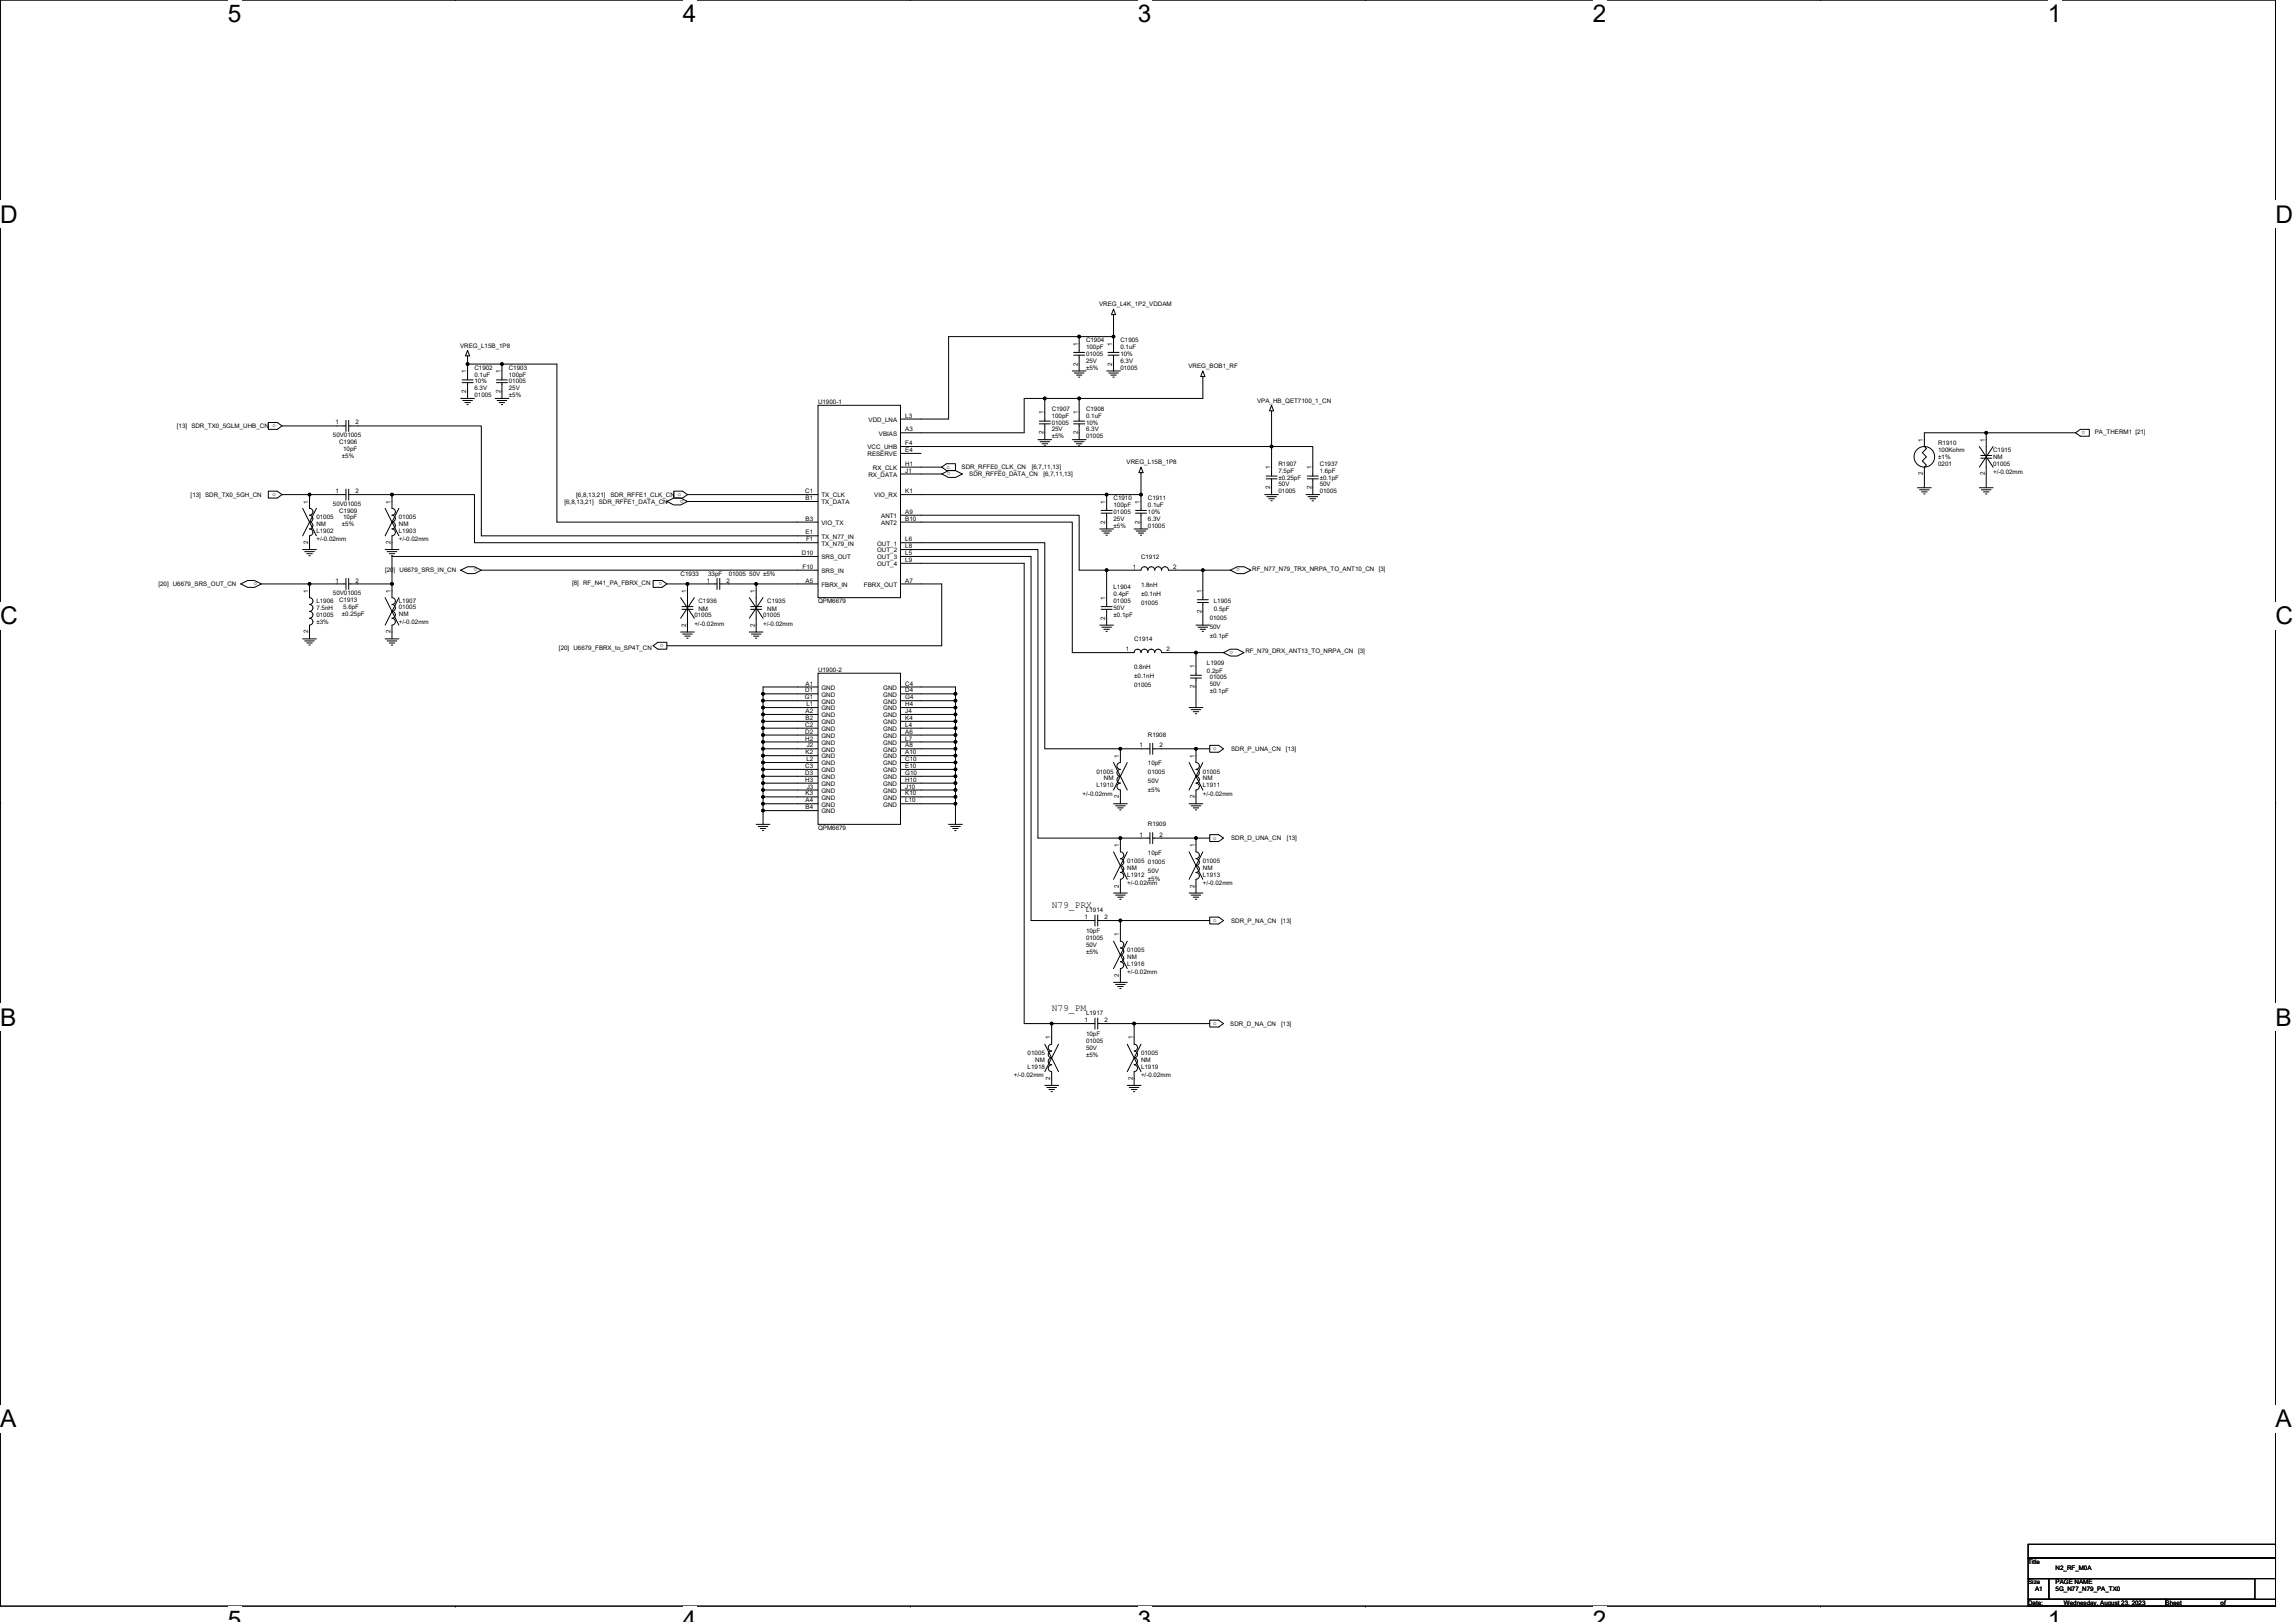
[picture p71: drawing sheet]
<svg xmlns="http://www.w3.org/2000/svg" width="297mm" height="210mm" viewBox="0 0 297 210" stroke-linecap="round" stroke-linejoin="round" font-family="sans-serif">
<defs><g id="words">
<g font-size="3.2">
<text x="29.5" y="2.9">5</text>
<text x="88.3" y="2.9">4</text>
<text x="147.2" y="2.9">3</text>
<text x="206.1" y="2.9">2</text>
<text x="265" y="2.9">1</text>
<text x="0" y="28.8">D</text>
<text x="294.4" y="28.8">D</text>
<text x="0" y="80.8">C</text>
<text x="294.4" y="80.8">C</text>
<text x="0" y="132.8">B</text>
<text x="294.4" y="132.8">B</text>
<text x="0" y="184.7">A</text>
<text x="294.4" y="184.7">A</text>
<text x="29.5" y="210.7">5</text>
<text x="88.3" y="210.7">4</text>
<text x="147.2" y="210.7">3</text>
<text x="206.1" y="210.7">2</text>
<text x="265" y="210.7">1</text>
</g>
<g font-size="1.2">
<text x="136.1" y="117.5">N79_PRX</text>
<text x="136.1" y="130.8">N79_PM</text>
</g>
<g font-size=".8">
<text x="142.2" y="39.7">VREG_L4K_1P2_VDDAM</text>
<text x="59.5" y="45">VREG_L15B_1P8</text>
<text x="61.4" y="47.8">C1902</text>
<text x="65.8" y="47.8">C1903</text>
<text x="139.4" y="47.3" transform="rotate(-90 139.4 47.3)">2</text>
<text x="139.4" y="44.7" transform="rotate(-90 139.4 44.7)">1</text>
<text x="140.5" y="44.3">C1904</text>
<text x="140.5" y="45.2">100pF</text>
<text x="140.5" y="46.1">01005</text>
<text x="140.5" y="46.9">25V</text>
<text x="140.5" y="47.8">±5%</text>
<text x="143.9" y="47.3" transform="rotate(-90 143.9 47.3)">2</text>
<text x="143.9" y="44.7" transform="rotate(-90 143.9 44.7)">1</text>
<text x="144.9" y="44.3">C1905</text>
<text x="144.9" y="45.2">0.1uF</text>
<text x="144.9" y="47.8">01005</text>
<text x="144.9" y="46.9">6.3V</text>
<text x="144.9" y="46.1">10%</text>
<text x="153.7" y="47.7">VREG_BOB1_RF</text>
<text x="60.3" y="50.9" transform="rotate(-90 60.3 50.9)">2</text>
<text x="60.3" y="48.3" transform="rotate(-90 60.3 48.3)">1</text>
<text x="61.4" y="48.7">0.1uF</text>
<text x="61.4" y="51.4">01005</text>
<text x="61.4" y="50.5">6.3V</text>
<text x="61.4" y="49.6">10%</text>
<text x="64.8" y="50.9" transform="rotate(-90 64.8 50.9)">2</text>
<text x="64.8" y="48.3" transform="rotate(-90 64.8 48.3)">1</text>
<text x="65.8" y="48.7">100pF</text>
<text x="65.8" y="49.6">01005</text>
<text x="65.8" y="50.5">25V</text>
<text x="65.8" y="51.4">±5%</text>
<text x="105.8" y="52.3">U1900-1</text>
<text x="135" y="53.6" transform="rotate(-90 135 53.6)">1</text>
<text x="136.1" y="53.2">C1907</text>
<text x="139.4" y="53.6" transform="rotate(-90 139.4 53.6)">1</text>
<text x="140.5" y="53.2">C1908</text>
<text x="162.6" y="52.1">VPA_HB_QET7100_1_CN</text>
<text x="22.9" y="55.4">[13] SDR_TX0_5GLM_UHB_CN o</text>
<text x="43.1" y="56.5">50V01005</text>
<text x="43.4" y="54.9">1</text>
<text x="43.9" y="57.4">C1906</text>
<text x="44.2" y="59.2">±5%</text>
<text x="44.4" y="58.3">10pF</text>
<text x="46" y="54.9">2</text>
<text x="112.2" y="58.1">VCC_UHB</text>
<text x="112.2" y="59">RESERVE</text>
<text x="112.4" y="54.6">VDD_LNA</text>
<text x="113.7" y="56.4">VBIAS</text>
<text x="117.1" y="55.8">A3</text>
<text x="117.1" y="57.6">F4</text>
<text x="117.1" y="58.5">E4</text>
<text x="117.1" y="54">L3</text>
<text x="135" y="56.2" transform="rotate(-90 135 56.2)">2</text>
<text x="136.1" y="54.1">100pF</text>
<text x="136.1" y="54.9">01005</text>
<text x="136.1" y="55.8">25V</text>
<text x="136.1" y="56.7">±5%</text>
<text x="139.4" y="56.2" transform="rotate(-90 139.4 56.2)">2</text>
<text x="140.5" y="54.1">0.1uF</text>
<text x="140.5" y="56.7">01005</text>
<text x="140.5" y="55.8">6.3V</text>
<text x="140.5" y="54.9">10%</text>
<text x="248.8" y="57.2" transform="rotate(-90 248.8 57.2)">1</text>
<text x="250.7" y="57.6">R1910</text>
<text x="250.7" y="58.5">100Kohm</text>
<text x="250.7" y="59.4">±1%</text>
<text x="256.8" y="57.2" transform="rotate(-90 256.8 57.2)">1</text>
<text x="257.9" y="58.5">C1915</text>
<text x="257.9" y="59.4">NM</text>
<text x="269.8" y="55.8" transform="rotate(180 269.8 55.8)">o</text>
<text x="271" y="56.2">PA_THERM1 [21]</text>
<text x="24.7" y="64.3">[13] SDR_TX0_5GH_CN</text>
<text x="35.2" y="64.2">o</text>
<text x="39.9" y="65.2" transform="rotate(-90 39.9 65.2)">1</text>
<text x="43.1" y="65.4">50V01005</text>
<text x="43.4" y="63.8">1</text>
<text x="46" y="63.8">2</text>
<text x="50.5" y="65.2" transform="rotate(-90 50.5 65.2)">1</text>
<text x="73" y="65.2">[6,8,13,21]</text>
<text x="74.5" y="64.3">[6,8,13,21]</text>
<text x="77.5" y="65.2">SDR_RFFE1_DATA_CN</text>
<text x="79" y="64.3">SDR_RFFE1_CLK_CN o</text>
<text x="88.4" y="64.7" transform="rotate(180 88.4 64.7)">o</text>
<text x="104.2" y="63.8">C1</text>
<text x="104.2" y="64.7">B1</text>
<text x="106.3" y="64.4">TX_CLK</text>
<text x="106.3" y="65.3">TX_DATA</text>
<text x="112.4" y="61.7">RX_DATA</text>
<text x="112.9" y="60.8">RX_CLK</text>
<text x="113.1" y="64.4">VIO_RX</text>
<text x="117.1" y="63.8">K1</text>
<text x="117.1" y="60.3">H1</text>
<text x="117.1" y="61.2">J1</text>
<text x="122.5" y="60.6">o</text>
<text x="123" y="61.1" transform="rotate(180 123 61.1)">o</text>
<text x="124.4" y="60.7">SDR_RFFE0_CLK_CN</text>
<text x="125.4" y="61.6">SDR_RFFE0_DATA_CN</text>
<text x="133.5" y="60.7">[6,7,11,13]</text>
<text x="135" y="61.6">[6,7,11,13]</text>
<text x="143" y="65.2" transform="rotate(-90 143 65.2)">1</text>
<text x="144.1" y="64.7">C1910</text>
<text x="144.1" y="65.6">100pF</text>
<text x="145.7" y="60.1">VREG_L15B_1P8</text>
<text x="147.4" y="65.2" transform="rotate(-90 147.4 65.2)">1</text>
<text x="148.5" y="64.7">C1911</text>
<text x="148.5" y="65.6">0.1uF</text>
<text x="164.3" y="63.3" transform="rotate(-90 164.3 63.3)">2</text>
<text x="164.3" y="60.7" transform="rotate(-90 164.3 60.7)">1</text>
<text x="165.4" y="60.3">R1907</text>
<text x="165.4" y="61.2">7.5pF</text>
<text x="165.4" y="63.8">01005</text>
<text x="165.4" y="62.9">50V</text>
<text x="165.4" y="62.1">±0.25pF</text>
<text x="169.7" y="63.3" transform="rotate(-90 169.7 63.3)">2</text>
<text x="169.7" y="60.7" transform="rotate(-90 169.7 60.7)">1</text>
<text x="170.7" y="60.3">C1937</text>
<text x="170.7" y="61.2">1.6pF</text>
<text x="170.7" y="63.8">01005</text>
<text x="170.7" y="62.9">50V</text>
<text x="170.7" y="62.1">±0.1pF</text>
<text x="248.8" y="61.5" transform="rotate(-90 248.8 61.5)">2</text>
<text x="250.7" y="60.3">0201</text>
<text x="256.8" y="61.5" transform="rotate(-90 256.8 61.5)">2</text>
<text x="257.9" y="60.3">01005</text>
<text x="257.9" y="61.3">+/-0.02mm</text>
<text x="39.9" y="70.4" transform="rotate(-90 39.9 70.4)">2</text>
<text x="40.9" y="69">L1902</text>
<text x="40.9" y="68.1">NM</text>
<text x="40.9" y="67.2">01005</text>
<text x="40.9" y="70.1">+/-0.02mm</text>
<text x="43.9" y="66.3">C1909</text>
<text x="44.2" y="68.1">±5%</text>
<text x="44.4" y="67.2">10pF</text>
<text x="50.5" y="70.4" transform="rotate(-90 50.5 70.4)">2</text>
<text x="51.6" y="69">L1903</text>
<text x="51.6" y="68.1">NM</text>
<text x="51.6" y="67.2">01005</text>
<text x="51.6" y="70.1">+/-0.02mm</text>
<text x="103.7" y="71.8">D10</text>
<text x="104.2" y="67.4">B3</text>
<text x="104.2" y="69.2">E1</text>
<text x="104.3" y="70">F1</text>
<text x="106.3" y="67.9">VIO_TX</text>
<text x="106.3" y="69.7">TX_N77_IN</text>
<text x="106.3" y="70.6">TX_N79_IN</text>
<text x="113.5" y="70.6">OUT_1</text>
<text x="113.5" y="71.5">OUT_2</text>
<text x="114" y="67">ANT1</text>
<text x="114" y="67.9">ANT2</text>
<text x="117.1" y="70">L6</text>
<text x="117.1" y="70.9">L8</text>
<text x="117.1" y="71.8">L5</text>
<text x="117.1" y="66.5">A9</text>
<text x="117.1" y="67.4">B10</text>
<text x="143" y="67.7" transform="rotate(-90 143 67.7)">2</text>
<text x="144.1" y="66.5">01005</text>
<text x="144.1" y="67.4">25V</text>
<text x="144.1" y="68.3">±5%</text>
<text x="147.4" y="67.7" transform="rotate(-90 147.4 67.7)">2</text>
<text x="148.5" y="68.3">01005</text>
<text x="148.5" y="67.4">6.3V</text>
<text x="148.5" y="66.5">10%</text>
<text x="20.5" y="75.8">[20] U6679_SRS_OUT_CN</text>
<text x="33.3" y="75.3" transform="rotate(180 33.3 75.3)">o</text>
<text x="39.9" y="76.7" transform="rotate(-90 39.9 76.7)">1</text>
<text x="43.1" y="77">50V01005</text>
<text x="43.4" y="75.4">1</text>
<text x="43.9" y="77.9">C1913</text>
<text x="46" y="75.4">2</text>
<text x="49.8" y="74.1">[20] U6679_SRS_IN_CN</text>
<text x="50.5" y="76.7" transform="rotate(-90 50.5 76.7)">1</text>
<text x="61.7" y="73.6" transform="rotate(180 61.7 73.6)">o</text>
<text x="74" y="75.7">[8] RF_N41_PA_FBRX_CN</text>
<text x="85.7" y="75.3" transform="rotate(180 85.7 75.3)">o</text>
<text x="88.1" y="74.5">C1933</text>
<text x="88.8" y="76.7" transform="rotate(-90 88.8 76.7)">1</text>
<text x="91.4" y="75.4">1</text>
<text x="91.6" y="74.5">33pF</text>
<text x="94" y="75.4">2</text>
<text x="94.3" y="74.5">01005 50V ±5%</text>
<text x="97.6" y="76.7" transform="rotate(-90 97.6 76.7)">1</text>
<text x="103.8" y="73.6">F10</text>
<text x="104.2" y="75.4">A5</text>
<text x="106.3" y="72.4">SRS_OUT</text>
<text x="106.3" y="74.1">SRS_IN</text>
<text x="106.3" y="75.9">FBRX_IN</text>
<text x="111.8" y="75.9">FBRX_OUT</text>
<text x="113.5" y="72.4">OUT_3</text>
<text x="113.5" y="73.3">OUT_4</text>
<text x="117.1" y="75.4">A7</text>
<text x="117.1" y="72.7">L9</text>
<text x="143" y="77.6" transform="rotate(-90 143 77.6)">1</text>
<text x="144.1" y="76.3">L1904</text>
<text x="144.1" y="77.2">0.4pF</text>
<text x="146.5" y="73.6">1</text>
<text x="147.6" y="72.3">C1912</text>
<text x="147.6" y="75.9">1.8nH</text>
<text x="147.6" y="77.1">±0.1nH</text>
<text x="151.8" y="73.6">2</text>
<text x="155.4" y="76.7" transform="rotate(-90 155.4 76.7)">1</text>
<text x="160.4" y="73.6" transform="rotate(180 160.4 73.6)">o</text>
<text x="162" y="73.9">RF_N77_N79_TRX_NRPA_TO_ANT10_CN [3]</text>
<text x="39.9" y="82" transform="rotate(-90 39.9 82)">2</text>
<text x="40.9" y="78.1">L1906</text>
<text x="40.9" y="79">7.5nH</text>
<text x="40.9" y="80.7">±3%</text>
<text x="40.9" y="79.8">01005</text>
<text x="44.2" y="79.7">±0.25pF</text>
<text x="44.4" y="78.8">5.6pF</text>
<text x="50.5" y="82" transform="rotate(-90 50.5 82)">2</text>
<text x="51.6" y="78.1">L1907</text>
<text x="51.6" y="79.7">NM</text>
<text x="51.6" y="78.8">01005</text>
<text x="51.6" y="80.7">+/-0.02mm</text>
<text x="85.8" y="83.3" transform="rotate(180 85.8 83.3)">o</text>
<text x="88.8" y="81.1" transform="rotate(-90 88.8 81.1)">2</text>
<text x="89.8" y="79.8">01005</text>
<text x="89.8" y="81">+/-0.02mm</text>
<text x="90.4" y="78.1">C1936</text>
<text x="90.4" y="79.1">NM</text>
<text x="97.6" y="81.1" transform="rotate(-90 97.6 81.1)">2</text>
<text x="98.7" y="79.8">01005</text>
<text x="98.7" y="81">+/-0.02mm</text>
<text x="99.3" y="78.1">C1935</text>
<text x="99.3" y="79.1">NM</text>
<text x="105.8" y="78.1">QPM6679</text>
<text x="143" y="80.2" transform="rotate(-90 143 80.2)">2</text>
<text x="144.1" y="78.1">01005</text>
<text x="144.1" y="79">50V</text>
<text x="144.1" y="79.8">±0.1pF</text>
<text x="146.7" y="83">C1914</text>
<text x="147.6" y="78.2">01005</text>
<text x="155.4" y="79.3" transform="rotate(-90 155.4 79.3)">2</text>
<text x="156.5" y="80.2">01005</text>
<text x="156.5" y="81.4">50V</text>
<text x="156.5" y="82.5">±0.1pF</text>
<text x="157" y="78.1">L1905</text>
<text x="157" y="79.1">0.5pF</text>
<text x="72.3" y="84.1">[20] U6679_FBRX_to_SP4T_CN</text>
<text x="104.2" y="89.6">D1</text>
<text x="104.2" y="88.7">A1</text>
<text x="105.8" y="87">U1900-2</text>
<text x="106.3" y="89.3">GND</text>
<text x="114.3" y="89.3">GND</text>
<text x="117.1" y="88.7">C4</text>
<text x="117.1" y="89.6">D4</text>
<text x="145.7" y="84.3">1</text>
<text x="146.7" y="86.6">0.8nH</text>
<text x="146.7" y="87.8">±0.1nH</text>
<text x="146.7" y="88.9">01005</text>
<text x="150.9" y="84.3">2</text>
<text x="154.5" y="89.1" transform="rotate(-90 154.5 89.1)">2</text>
<text x="154.5" y="86.5" transform="rotate(-90 154.5 86.5)">1</text>
<text x="156.1" y="86.1">L1909</text>
<text x="156.1" y="87.1">0.2pF</text>
<text x="156.5" y="87.8">01005</text>
<text x="156.5" y="88.7">50V</text>
<text x="156.5" y="89.6">±0.1pF</text>
<text x="159.5" y="84.2" transform="rotate(180 159.5 84.2)">o</text>
<text x="161.1" y="84.6">RF_N79_DRX_ANT13_TO_NRPA_CN</text>
<text x="175.7" y="84.6">[3]</text>
<text x="104.1" y="90.5">G1</text>
<text x="104.2" y="94.1">C2</text>
<text x="104.2" y="94.9">D2</text>
<text x="104.2" y="95.8">H2</text>
<text x="104.2" y="92.3">A2</text>
<text x="104.2" y="93.2">B2</text>
<text x="104.3" y="91.4">L1</text>
<text x="106.3" y="90.2">GND</text>
<text x="106.3" y="91">GND</text>
<text x="106.3" y="91.9">GND</text>
<text x="106.3" y="92.8">GND</text>
<text x="106.3" y="93.7">GND</text>
<text x="106.3" y="94.6">GND</text>
<text x="106.3" y="95.5">GND</text>
<text x="114.3" y="90.2">GND</text>
<text x="114.3" y="91">GND</text>
<text x="114.3" y="91.9">GND</text>
<text x="114.3" y="92.8">GND</text>
<text x="114.3" y="93.7">GND</text>
<text x="114.3" y="94.6">GND</text>
<text x="114.3" y="95.5">GND</text>
<text x="117.1" y="90.5">G4</text>
<text x="117.1" y="91.4">H4</text>
<text x="117.1" y="92.3">J4</text>
<text x="117.1" y="93.2">K4</text>
<text x="117.1" y="94.1">L4</text>
<text x="117.1" y="94.9">A6</text>
<text x="117.1" y="95.8">L7</text>
<text x="148.5" y="95.4">R1908</text>
<text x="104.2" y="99.4">C3</text>
<text x="104.2" y="100.3">D3</text>
<text x="104.2" y="101.2">H3</text>
<text x="104.2" y="97.6">K2</text>
<text x="104.3" y="98.5">L2</text>
<text x="104.4" y="96.7">J2</text>
<text x="106.3" y="96.4">GND</text>
<text x="106.3" y="97.3">GND</text>
<text x="106.3" y="98.2">GND</text>
<text x="106.3" y="99">GND</text>
<text x="106.3" y="99.9">GND</text>
<text x="106.3" y="100.8">GND</text>
<text x="106.3" y="101.7">GND</text>
<text x="114.3" y="96.4">GND</text>
<text x="114.3" y="97.3">GND</text>
<text x="114.3" y="98.2">GND</text>
<text x="114.3" y="99">GND</text>
<text x="114.3" y="99.9">GND</text>
<text x="114.3" y="100.8">GND</text>
<text x="114.3" y="101.7">GND</text>
<text x="117.1" y="96.7">A8</text>
<text x="117.1" y="97.6">A10</text>
<text x="117.1" y="98.5">C10</text>
<text x="117.1" y="99.4">E10</text>
<text x="117.1" y="100.3">G10</text>
<text x="117.1" y="101.2">H10</text>
<text x="141.8" y="101.9">L1910</text>
<text x="141.8" y="100.1">01005</text>
<text x="142.8" y="101">NM</text>
<text x="144.8" y="98.1" transform="rotate(-90 144.8 98.1)">1</text>
<text x="147.4" y="96.7">1</text>
<text x="148.5" y="99">10pF</text>
<text x="148.5" y="100.2">01005</text>
<text x="148.5" y="101.4">50V</text>
<text x="150" y="96.7">2</text>
<text x="154.5" y="98.1" transform="rotate(-90 154.5 98.1)">1</text>
<text x="155.6" y="101.9">L1911</text>
<text x="155.6" y="101">NM</text>
<text x="155.6" y="100.1">01005</text>
<text x="156.9" y="97.1">o</text>
<text x="159.3" y="97.2">SDR_P_UNA_CN</text>
<text x="166.4" y="97.2">[13]</text>
<text x="104.2" y="102.9">K3</text>
<text x="104.2" y="103.8">A4</text>
<text x="104.2" y="104.7">B4</text>
<text x="104.4" y="102.1">J3</text>
<text x="105.8" y="107.4">QPM6679</text>
<text x="106.3" y="102.6">GND</text>
<text x="106.3" y="103.5">GND</text>
<text x="106.3" y="104.4">GND</text>
<text x="106.3" y="105.3">GND</text>
<text x="114.3" y="102.6">GND</text>
<text x="114.3" y="103.5">GND</text>
<text x="114.3" y="104.4">GND</text>
<text x="117.1" y="102.1">J10</text>
<text x="117.1" y="102.9">K10</text>
<text x="117.1" y="103.8">L10</text>
<text x="140.1" y="103">+/-0.02mm</text>
<text x="144.8" y="103.3" transform="rotate(-90 144.8 103.3)">2</text>
<text x="148.5" y="107">R1909</text>
<text x="148.5" y="102.5">±5%</text>
<text x="154.5" y="103.3" transform="rotate(-90 154.5 103.3)">2</text>
<text x="155.6" y="103">+/-0.02mm</text>
<text x="144.8" y="109.6" transform="rotate(-90 144.8 109.6)">1</text>
<text x="145.8" y="113.4">L1912</text>
<text x="145.8" y="112.6">NM</text>
<text x="145.8" y="111.7">01005</text>
<text x="147.4" y="108.3">1</text>
<text x="148.5" y="110.6">10pF</text>
<text x="148.5" y="111.8">01005</text>
<text x="148.5" y="112.9">50V</text>
<text x="150" y="108.3">2</text>
<text x="154.5" y="109.6" transform="rotate(-90 154.5 109.6)">1</text>
<text x="155.6" y="113.4">L1913</text>
<text x="155.6" y="112.6">NM</text>
<text x="155.6" y="111.7">01005</text>
<text x="156.9" y="108.7">o</text>
<text x="159.3" y="108.7">SDR_D_UNA_CN</text>
<text x="166.5" y="108.7">[13]</text>
<text x="140.3" y="118.9">1</text>
<text x="140.5" y="118.1">L1914</text>
<text x="142.9" y="118.9">2</text>
<text x="144.8" y="114.9" transform="rotate(-90 144.8 114.9)">2</text>
<text x="145.8" y="114.5">+/-0.02mm</text>
<text x="148.5" y="114.1">±5%</text>
<text x="154.5" y="114.9" transform="rotate(-90 154.5 114.9)">2</text>
<text x="155.6" y="114.5">+/-0.02mm</text>
<text x="156.9" y="119.3">o</text>
<text x="159.3" y="119.4">SDR_P_NA_CN</text>
<text x="165.7" y="119.4">[13]</text>
<text x="140.5" y="120.7">10pF</text>
<text x="140.5" y="121.6">01005</text>
<text x="140.5" y="122.5">50V</text>
<text x="140.5" y="123.4">±5%</text>
<text x="144.8" y="121.2" transform="rotate(-90 144.8 121.2)">1</text>
<text x="145.8" y="125">L1916</text>
<text x="145.8" y="124.1">NM</text>
<text x="145.8" y="123.2">01005</text>
<text x="140.5" y="131.4">L1917</text>
<text x="144.8" y="126.4" transform="rotate(-90 144.8 126.4)">2</text>
<text x="145.8" y="126.1">+/-0.02mm</text>
<text x="132.9" y="136.6">01005</text>
<text x="133.9" y="137.4">NM</text>
<text x="135.9" y="134.5" transform="rotate(-90 135.9 134.5)">1</text>
<text x="140.3" y="132.3">1</text>
<text x="140.5" y="134.1">10pF</text>
<text x="140.5" y="135">01005</text>
<text x="140.5" y="135.8">50V</text>
<text x="140.5" y="136.7">±5%</text>
<text x="142.9" y="132.3">2</text>
<text x="146.5" y="134.5" transform="rotate(-90 146.5 134.5)">1</text>
<text x="147.6" y="137.4">NM</text>
<text x="147.6" y="136.6">01005</text>
<text x="156.9" y="132.7">o</text>
<text x="159.2" y="132.7">SDR_D_NA_CN</text>
<text x="165.7" y="132.7">[13]</text>
<text x="131.2" y="139.4">+/-0.02mm</text>
<text x="132.9" y="138.3">L1918</text>
<text x="135.9" y="139.8" transform="rotate(-90 135.9 139.8)">2</text>
<text x="146.5" y="139.8" transform="rotate(-90 146.5 139.8)">2</text>
<text x="147.6" y="138.3">L1919</text>
<text x="147.6" y="139.4">+/-0.02mm</text>
<text x="262.4" y="202.3">Title</text>
<text x="265.9" y="203.2">N2_RF_M0A</text>
<text x="262.4" y="205">Size</text>
<text x="262.4" y="207.7">Date:</text>
<text x="263.3" y="205.9">A1</text>
<text x="265.9" y="205">PAGE NAME</text>
<text x="265.9" y="205.9">5G_N77_N79_PA_TX0</text>
<text x="267" y="207.7">Wednesday, August 23, 2023</text>
<text x="280.2" y="207.7">Sheet</text>
<text x="287.3" y="207.7">of</text>
</g>
</g></defs>
<path d="M0 0h294.4v207.8h-294.4z" fill="none" stroke="#000" stroke-width=".13"/>
<g fill="#fff">
<path d="M29.5 0h1.7v3.5h-1.7z"/>
<path d="M29.5 207.8h1.7v2.2h-1.7z"/>
</g>
<path d="M58.9 0h.1M58.9 207.8h.1" fill="none" stroke="#000" stroke-width=".13"/>
<g fill="#fff">
<path d="M88.3 0h1.8v3.5h-1.8z"/>
<path d="M88.3 207.8h1.8v2.2h-1.8z"/>
</g>
<path d="M117.8 0h.1M117.8 207.8h.1" fill="none" stroke="#000" stroke-width=".13"/>
<g fill="#fff">
<path d="M147.2 0h1.8v3.5h-1.8z"/>
<path d="M147.2 207.8h1.8v2.2h-1.8z"/>
</g>
<path d="M176.6 0h.1M176.6 207.8h.1" fill="none" stroke="#000" stroke-width=".13"/>
<g fill="#fff">
<path d="M206.1 0h1.7v3.5h-1.7z"/>
<path d="M206.1 207.8h1.7v2.2h-1.7z"/>
</g>
<path d="M235.5 0h.1M235.5 207.8h.1" fill="none" stroke="#000" stroke-width=".13"/>
<g fill="#fff">
<path d="M265 0h1.7v3.5h-1.7z"/>
<path d="M265 207.8h1.7v2.2h-1.7z"/>
<path d="M0 26h2.3v3.5h-2.3z"/>
<path d="M294.4 26h2.3v3.5h-2.3z"/>
<path d="M0 77.9h2.3v3.6h-2.3z"/>
<path d="M294.4 77.9h2.3v3.6h-2.3z"/>
</g>
<path d="M0 52h.1M294.4 52h.1" fill="none" stroke="#000" stroke-width=".13"/>
<g fill="#fff">
<path d="M0 129.9h2.1v3.5h-2.1z"/>
<path d="M294.4 129.9h2.1v3.5h-2.1z"/>
</g>
<path d="M0 103.9h.1M294.4 103.9h.1" fill="none" stroke="#000" stroke-width=".13"/>
<g fill="#fff">
<path d="M0 181.9h2.1v3.5h-2.1z"/>
<path d="M294.4 181.9h2.1v3.5h-2.1z"/>
</g>
<g fill="none" stroke="#000" stroke-width=".13">
<path d="M34.7 54.7h1.2l.6 .4-.6 .5h-1.2zM36.5 55.1h8.3M44.8 54.4v1.4M45.1 54.4v1.4M45.1 55.1h17.2v14.2h43.5M59.6 51.6h1.8M59.8 49.2h1.4M59.8 49.5h1.4M59.9 51.8h1.2M60.1 52.1h.7M60.4 52.4h.2M60.5 45.3l.3 .8h-.6z"/>
<path d="M60.5 46.1v1M60.5 47.1v2.1M60.5 49.5v2.1M60.5 47.1h4.4M64 51.6h1.8M64.2 49.2h1.4M64.2 49.5h1.4M64.3 51.8h1.3M64.6 52.1h.7M64.8 52.4h.2M64.9 47.1h7.1v20.5h33.8M64.9 47.1v2.1"/>
<path d="M64.9 49.5v2.1M105.8 52.5h10.7v24.8h-10.7zM116.5 57.8h48M116.5 58.7h2.7M134.3 56.9h1.8M134.5 54.5h1.4M134.5 54.9h1.4M134.5 57.2h1.3M134.8 57.4h.7M135.1 57.7h.2M135.2 54.9v2M135.2 51.6h-2.7v4.4h-16"/>
<path d="M138.7 48h1.8M138.7 56.9h1.8M138.9 54.5h1.4M138.9 54.9h1.4M138.9 45.6h1.4M138.9 46h1.4M139 48.3h1.2M139 57.2h1.2M139.3 48.5h.7M139.3 57.4h.7M139.5 48.8h.2M139.5 57.7h.2"/>
<path d="M139.6 51.6v2.9M139.6 54.9v2M139.6 43.6v2M139.6 46v2M139.6 51.6h-4.4v2.9M139.6 43.6h-16.9v10.6h-6.2M139.6 43.6h4.5M143.2 48h1.7M143.3 45.6h1.5M143.3 46h1.5M143.4 48.3h1.3M143.7 48.5h.7"/>
<path d="M144 48.8h.1M144.1 40l.2 .7h-.5zM144.1 40.7v2.9M144.1 43.6v2M144.1 46v2M155.6 48l.3 .7h-.6zM155.6 48.7v2.9h-16M164.5 53.2v4.6M164.5 57.8v3.8M164.5 57.8h5.3v3.8M164.5 52.5l.3 .7h-.6zM256.1 57.8l1.8 2.7"/>
<path d="M256.3 58.9h1.4M256.3 59.3h1.4M257 56v2.9M257 59.3v3.8M257 56h-8v1.8l.2 .3-.5 .5 .5 .5-.5 .6 .5 .5-.2 .3v2.6M257 56h11.5M257.9 57.8l-1.8 2.7M268.5 56l.6-.4h1.2v.9h-1.2zM31.2 75.6l.8-.5h.9l.9 .5-.9 .4h-.9zM33.8 75.6h6.2M34.7 63.6h1.2l.6 .4-.6 .5h-1.2zM36.5 64h3.5"/>
<path d="M39.2 71.1h1.7M39.2 65.8l1.7 3.5M39.4 71.4h1.3M39.7 71.7h.7M40 71.9h.1M40 66.7a.44 .44 0 0 1 .5 .4 .44 .44 0 0 1-.5 .5 .44 .44 0 0 1 .5 .4 .44 .44 0 0 1-.5 .4 .44 .44 0 0 1 .5 .5 .44 .44 0 0 1-.5 .4v1.8M40 75.6v1.7a.44 .44 0 0 1 .5 .5 .44 .44 0 0 1-.5 .4 .44 .44 0 0 1 .5 .5 .44 .44 0 0 1-.5 .4 .44 .44 0 0 1 .5 .5 .44 .44 0 0 1-.5 .4 .44 .44 0 0 1 .5 .4 .44 .44 0 0 1-.5 .5v1.8M40 64v1.8a.44 .44 0 0 1 .5 .4 .44 .44 0 0 1-.5 .5M40 75.6h4.8M40 64h4.8M40.9 65.8l-1.7 3.5M44.8 74.9v1.4"/>
<path d="M44.8 63.3v1.4M45.1 74.9v1.4M45.1 75.6h5.6M45.1 63.3v1.4M45.1 64h5.6M49.8 71.1h1.8M49.8 77.3l1.8 3.6M49.8 65.8l1.8 3.5M50.1 71.4h1.2M50.4 71.7h.7M50.6 71.9h.2M50.7 66.7a.44 .44 0 0 1 .5 .4"/>
<path d="M50.7 75.6v1.7a.44 .44 0 0 1 .5 .5M50.7 64v1.8a.44 .44 0 0 1 .5 .4M50.7 64h10.7v6.2h44.4M51.2 77.8l-.1 .2-.4 .2a.45 .45 0 0 1 .5 .5M51.2 78.7l-.1 .2-.4 .2a.45 .45 0 0 1 .5 .5M51.2 79.6l-.1 .2-.4 .2a.45 .45 0 0 1 .5 .5M51.2 66.2l-.1 .3-.4 .2M51.2 67.1l-.1 .2-.4 .3a.45 .45 0 0 1 .5 .4M51.2 68l-.1 .2-.4 .2a.45 .45 0 0 1 .5 .5M51.2 68.9l-.1 .2-.4 .2v1.8M51.6 77.3l-1.8 3.6M51.6 65.8l-1.8 3.5"/>
<path d="M59.6 73.8l.9-.5h.9l.9 .5-.9 .4h-.9zM62.3 73.8h43.5M84.5 75.1h1.2l.6 .5-.6 .4h-1.2zM86.3 64.9l.9-.4h.9l.8 .4-.8 .4h-.9zM86.3 75.6h2.6M87.2 63.6h1.1l.6 .4-.6 .5h-1.1zM88.1 77.3l1.7 2.7M88.2 78.5h1.5M88.2 78.9h1.5M88.9 78.9v2.9M88.9 64h16.9M88.9 64.9h16.9"/>
<path d="M89.8 77.3l-1.7 2.7M92.8 75.6h-3.9v2.9M92.8 74.9v1.4M93.1 74.9v1.4M93.1 75.6h12.7M96.9 77.3l1.8 2.7M97.1 78.5h1.4M97.1 78.9h1.4M97.8 75.6v2.9M97.8 78.9v2.9M98.7 77.3l-1.8 2.7M105.8 72h-55.1v3.6"/>
<path d="M116.5 72h16.9v47.1h8.3M116.5 67.6h22.2v16.9h8a.44 .44 0 0 1 .5-.5 .44 .44 0 0 1 .4 .5 .44 .44 0 0 1 .5-.5 .44 .44 0 0 1 .4 .5M116.5 60.5h5.3M116.5 61.3h5.3M116.5 64h26.7M116.5 66.7h23.1v7.1h3.6M116.5 70.2h18.7v26.7h9.7M116.5 71.1h17.8v37.4h10.6M116.5 72.9h16v59.6h3.6M116.5 75.6h5.3v8h-35.5M121.8 61.3l.9-.4h.9l.9 .4-.9 .5h-.9zM121.8 60.5l.7-.5h1.1v.9h-1.1z"/>
<path d="M142.3 68.5h1.8M142.5 78.5h1.4M142.5 78.9h1.4M142.5 66.1h1.4M142.5 66.4h1.4M142.5 68.7h1.3M142.8 69h.7M143.1 69.3h.2M143.2 73.8v4.7M143.2 78.9v2M143.2 64v2.1M143.2 66.4v2.1"/>
<path d="M143.2 73.8h4.4a.44 .44 0 0 1 .5-.5 .44 .44 0 0 1 .4 .5M143.2 64h4.4M146.7 68.5h1.8M146.9 66.1h1.4M146.9 66.4h1.4M147 68.7h1.2M147.3 69h.7M147.5 69.3h.2M147.6 60.5l.3 .7h-.6zM147.6 61.2v2.8M147.6 64v2.1M147.6 66.4v2.1"/>
<path d="M154.9 77.6h1.4M154.9 78h1.4M155.6 73.8h-4.4a.44 .44 0 0 0-.5-.5 .44 .44 0 0 0-.4 .5 .44 .44 0 0 0-.5-.5 .44 .44 0 0 0-.4 .5 .44 .44 0 0 0-.5-.5 .44 .44 0 0 0-.4 .5M155.6 73.8v3.8M155.6 78v2.9M155.6 73.8h3.6M159.2 73.8l.9-.5h.8l.9 .5-.9 .4h-.8zM163.6 64h1.8M163.8 61.6h1.4M163.8 62h1.4M163.9 64.3h1.2M164.2 64.5h.7"/>
<path d="M164.4 64.8h.2M164.5 62v2M169 64h1.7M169.1 61.6h1.5M169.1 62h1.5M169.2 64.3h1.3M169.5 64.5h.7M169.8 64.8h.1M169.8 62v2M248.1 63.1h1.8M248.3 63.4h1.3M248.6 63.7h.7"/>
<path d="M248.9 63.9h.2M256.1 63.1h1.8M256.3 63.4h1.3M256.6 63.7h.7M256.9 63.9h.2M39.2 82.7h1.7M39.4 82.9h1.3M39.7 83.2h.7M40 83.5h.1M49.8 82.7h1.8M50.1 82.9h1.2M50.4 83.2h.7"/>
<path d="M50.6 83.5h.2M51.2 80.5l-.1 .2-.4 .2v1.8M84.5 83.6l.6-.5h1.2v.9h-1.2zM88.1 81.8h1.7M88.3 82.1h1.3M88.6 82.3h.7M88.9 82.6h.1M96.9 81.8h1.8M97.2 82.1h1.3M97.5 82.3h.7M97.7 82.6h.2M98.7 89.8v.9"/>
<path d="M98.7 90.7v.9M98.7 91.6v.9M98.7 92.5v.8M98.7 93.3v.9M98.7 94.2v.9M98.7 95.1v.9M98.7 96v.9M98.7 96.9v.9M98.7 97.8v.9M98.7 98.7v.9M98.7 99.6v.9M98.7 89.8h7.1"/>
<path d="M98.7 90.7h7.1M98.7 91.6h7.1M98.7 92.5h7.1M98.7 93.3h7.1M98.7 94.2h7.1M98.7 95.1h7.1M98.7 96h7.1M98.7 96.9h7.1M98.7 97.8h7.1M98.7 98.7h7.1M98.7 99.6h7.1M105.8 87.1h10.7v19.6h-10.7z"/>
<path d="M105.8 88.9h-7.1v.9M116.5 88.9h7.1v.9M116.5 89.8h7.1M116.5 90.7h7.1M116.5 91.6h7.1M116.5 92.5h7.1M116.5 93.3h7.1M116.5 94.2h7.1M116.5 95.1h7.1M116.5 96h7.1M116.5 96.9h7.1M116.5 97.8h7.1"/>
<path d="M116.5 98.7h7.1M116.5 99.6h7.1M123.6 89.8v.9M123.6 90.7v.9M123.6 91.6v.9M123.6 92.5v.8M123.6 93.3v.9M123.6 94.2v.9M123.6 95.1v.9M123.6 96v.9M123.6 96.9v.9M123.6 97.8v.9"/>
<path d="M123.6 98.7v.9M123.6 99.6v.9M142.3 80.9h1.8M142.5 81.2h1.3M142.8 81.4h.7M143.1 81.7h.2M144.1 98.7l1.7 3.5M144.9 96.9v1.8a.44 .44 0 0 0-.4 .4 .44 .44 0 0 0 .4 .5M144.9 99.6a.44 .44 0 0 0-.4 .4 .44 .44 0 0 0 .4 .5 .44 .44 0 0 0-.4 .4 .44 .44 0 0 0 .4 .4M144.9 96.9h3.9M145.8 98.7l-1.7 3.5M148.5 84.5a.44 .44 0 0 1 .4-.5 .44 .44 0 0 1 .5 .5 .44 .44 0 0 1 .4-.5 .44 .44 0 0 1 .5 .5h4.4"/>
<path d="M148.8 96.2v1.4M149.1 96.2v1.4M149.1 96.9h5.6M153.8 91.6h1.8M153.8 98.7l1.8 3.5M154 87.4h1.4M154 87.7h1.4M154.1 91.8h1.2M154.4 92.1h.7M154.6 92.4h.2M154.7 99.6a.44 .44 0 0 1 .5 .4 .44 .44 0 0 1-.5 .5 .44 .44 0 0 1 .5 .4 .44 .44 0 0 1-.5 .4M154.7 80.9h1.8"/>
<path d="M154.7 84.5v2.9M154.7 87.7v3.9M154.7 84.5h3.6M155 81.2h1.2M155.3 81.4h.7M155.5 81.7h.2M155.6 98.7l-1.8 3.5M156.5 96.9h-1.8v1.8a.44 .44 0 0 1 .5 .4 .44 .44 0 0 1-.5 .5M156.5 96.5h1.2l.6 .4-.6 .4h-1.2zM158.3 84.5l.9-.5h.9l.8 .5-.8 .4h-.9zM97.8 106.7h1.8M98.1 106.9h1.2"/>
<path d="M98.4 107.2h.7M98.6 107.5h.2M98.7 100.5v.8M98.7 101.3v.9M98.7 102.2v.9M98.7 103.1v.9M98.7 104.9v1.8M98.7 100.5h7.1M98.7 101.3h7.1M98.7 102.2h7.1M98.7 103.1h7.1M98.7 104.9h7.1"/>
<path d="M105.8 104h-7.1v.9M116.5 100.5h7.1M116.5 101.3h7.1M116.5 102.2h7.1M116.5 103.1h7.1M116.5 104h7.1M122.7 106.7h1.8M123 106.9h1.2M123.3 107.2h.7M123.5 107.5h.2M123.6 100.5v.8M123.6 101.3v.9"/>
<path d="M123.6 102.2v.9M123.6 103.1v.9M123.6 104v2.7M141.7 118.4v1.4M142 118.4v1.4M142 119.1h14.5M144.1 104h1.7M144.1 115.6h1.7M144.1 110.2l1.7 3.6M144.3 104.3h1.3M144.3 115.8h1.3M144.6 104.5h.7"/>
<path d="M144.6 116.1h.7M144.9 104.8h.1M144.9 116.4h.1M144.9 101.3a.44 .44 0 0 0-.4 .5 .44 .44 0 0 0 .4 .4v1.8M144.9 119.1v2.7a.44 .44 0 0 1 .5 .4 .44 .44 0 0 1-.5 .5 .44 .44 0 0 1 .5 .4 .44 .44 0 0 1-.5 .5M144.9 108.5v1.7a.44 .44 0 0 1 .5 .5 .44 .44 0 0 1-.5 .4 .44 .44 0 0 1 .5 .5 .44 .44 0 0 1-.5 .4 .44 .44 0 0 1 .5 .5 .44 .44 0 0 1-.5 .4 .44 .44 0 0 1 .5 .4 .44 .44 0 0 1-.5 .5v1.8M144.9 108.5h3.9M145.8 110.2l-1.7 3.6M148.8 107.7v1.5M149.1 107.7v1.5M149.1 108.5h7.4M153.8 104h1.8"/>
<path d="M153.8 115.6h1.8M153.8 110.2l1.8 3.6M154.1 104.3h1.2M154.1 115.8h1.2M154.4 104.5h.7M154.4 116.1h.7M154.6 104.8h.2M154.6 116.4h.2M154.7 101.3a.44 .44 0 0 1 .5 .5 .44 .44 0 0 1-.5 .4v1.8M154.7 108.5v1.7a.44 .44 0 0 1 .5 .5 .44 .44 0 0 1-.5 .4 .44 .44 0 0 1 .5 .5 .44 .44 0 0 1-.5 .4 .44 .44 0 0 1 .5 .5 .44 .44 0 0 1-.5 .4 .44 .44 0 0 1 .5 .4 .44 .44 0 0 1-.5 .5v1.8M155.6 110.2l-1.8 3.6M156.5 108h1.2l.6 .5-.6 .4h-1.2z"/>
<path d="M156.5 118.7h1.2l.6 .4-.6 .5h-1.2zM135.2 135.1l1.7 3.6M136.1 132.5v2.6a.44 .44 0 0 0-.5 .5 .44 .44 0 0 0 .5 .4 .44 .44 0 0 0-.5 .5 .44 .44 0 0 0 .5 .4 .44 .44 0 0 0-.5 .4 .44 .44 0 0 0 .5 .5 .44 .44 0 0 0-.5 .4 .44 .44 0 0 0 .5 .5v1.8M136.1 132.5h5.6M136.9 135.1l-1.7 3.6M141.7 131.8v1.4M142 131.8v1.4M142 132.5h4.7M144.1 127.1h1.7M144.1 121.8l1.7 3.6M144.3 127.4h1.3M144.6 127.7h.7"/>
<path d="M144.9 127.9h.1M144.9 123.6a.44 .44 0 0 1 .5 .4 .44 .44 0 0 1-.5 .5 .44 .44 0 0 1 .5 .4 .44 .44 0 0 1-.5 .4M144.9 125.4v1.7M145.8 121.8l-1.7 3.6M145.8 135.1l1.8 3.6M146.7 132.5v2.6a.44 .44 0 0 1 .5 .5 .44 .44 0 0 1-.5 .4 .44 .44 0 0 1 .5 .5 .44 .44 0 0 1-.5 .4 .44 .44 0 0 1 .5 .4 .44 .44 0 0 1-.5 .5 .44 .44 0 0 1 .5 .4 .44 .44 0 0 1-.5 .5v1.8M146.7 132.5h9.8M147.6 135.1l-1.8 3.6M156.5 132h1.2l.6 .5-.6 .4h-1.2zM0 155.9h.1M135.2 140.5h1.7M135.4 140.7h1.3"/>
<path d="M135.7 141h.7M136 141.3h.1M145.8 140.5h1.8M146.1 140.7h1.2M146.4 141h.7M146.6 141.3h.2M294.4 155.9h.1M262.4 199.8h32v1.8h-32zM262.4 201.6h32v2.7h-32zM262.4 204.3h2.7v2.7h-2.7zM262.4 207h17.8v.8h-17.8zM265.1 204.3h26.6v2.7h-26.6z"/>
<path d="M280.2 207h14.2v.8h-14.2z"/>
<circle cx="60.5" cy="47.1" r=".17"/>
<circle cx="64.9" cy="47.1" r=".17"/>
<circle cx="135.2" cy="51.6" r=".17"/>
<circle cx="139.6" cy="51.6" r=".17"/>
<circle cx="139.6" cy="43.6" r=".17"/>
<circle cx="144.1" cy="43.6" r=".17"/>
<circle cx="164.5" cy="57.8" r=".17"/>
<circle cx="249" cy="59.1" r="1.33"/>
<circle cx="257" cy="56" r=".17"/>
<circle cx="40" cy="75.6" r=".17"/>
<circle cx="40" cy="64" r=".17"/>
<circle cx="50.7" cy="75.6" r=".17"/>
<circle cx="50.7" cy="64" r=".17"/>
<circle cx="88.9" cy="75.6" r=".17"/>
<circle cx="97.8" cy="75.6" r=".17"/>
<circle cx="143.2" cy="64" r=".17"/>
<circle cx="143.2" cy="73.8" r=".17"/>
<circle cx="147.6" cy="64" r=".17"/>
<circle cx="155.6" cy="73.8" r=".17"/>
<circle cx="98.7" cy="90.7" r=".17"/>
<circle cx="98.7" cy="98.7" r=".17"/>
<circle cx="98.7" cy="91.6" r=".17"/>
<circle cx="98.7" cy="97.8" r=".17"/>
<circle cx="98.7" cy="89.8" r=".17"/>
<circle cx="98.7" cy="95.1" r=".17"/>
<circle cx="98.7" cy="96.9" r=".17"/>
<circle cx="98.7" cy="93.3" r=".17"/>
<circle cx="98.7" cy="94.2" r=".17"/>
<circle cx="98.7" cy="99.6" r=".17"/>
<circle cx="98.7" cy="96" r=".17"/>
<circle cx="98.7" cy="92.5" r=".17"/>
<circle cx="123.6" cy="98.7" r=".17"/>
<circle cx="123.6" cy="90.7" r=".17"/>
<circle cx="123.6" cy="93.3" r=".17"/>
<circle cx="123.6" cy="95.1" r=".17"/>
<circle cx="123.6" cy="97.8" r=".17"/>
<circle cx="123.6" cy="96.9" r=".17"/>
<circle cx="123.6" cy="89.8" r=".17"/>
<circle cx="123.6" cy="91.6" r=".17"/>
<circle cx="123.6" cy="99.6" r=".17"/>
<circle cx="123.6" cy="94.2" r=".17"/>
<circle cx="123.6" cy="92.5" r=".17"/>
<circle cx="123.6" cy="96" r=".17"/>
<circle cx="144.9" cy="96.9" r=".17"/>
<circle cx="154.7" cy="96.9" r=".17"/>
<circle cx="154.7" cy="84.5" r=".17"/>
<circle cx="98.7" cy="102.2" r=".17"/>
<circle cx="98.7" cy="103.1" r=".17"/>
<circle cx="98.7" cy="104" r=".17"/>
<circle cx="98.7" cy="100.5" r=".17"/>
<circle cx="98.7" cy="101.3" r=".17"/>
<circle cx="98.7" cy="104.9" r=".17"/>
<circle cx="123.6" cy="102.2" r=".17"/>
<circle cx="123.6" cy="104" r=".17"/>
<circle cx="123.6" cy="101.3" r=".17"/>
<circle cx="123.6" cy="103.1" r=".17"/>
<circle cx="123.6" cy="100.5" r=".17"/>
<circle cx="144.9" cy="119.1" r=".17"/>
<circle cx="144.9" cy="108.5" r=".17"/>
<circle cx="154.7" cy="108.5" r=".17"/>
<circle cx="136.1" cy="132.5" r=".17"/>
<circle cx="146.7" cy="132.5" r=".17"/>
</g>
<g fill="#000">
<circle cx="60.5" cy="47.1" r=".17"/>
<circle cx="64.9" cy="47.1" r=".17"/>
<circle cx="135.2" cy="51.6" r=".17"/>
<circle cx="139.6" cy="51.6" r=".17"/>
<circle cx="139.6" cy="43.6" r=".17"/>
<circle cx="144.1" cy="43.6" r=".17"/>
<circle cx="164.5" cy="57.8" r=".17"/>
<circle cx="257" cy="56" r=".17"/>
<circle cx="40" cy="75.6" r=".17"/>
<circle cx="40" cy="64" r=".17"/>
<circle cx="50.7" cy="75.6" r=".17"/>
<circle cx="50.7" cy="64" r=".17"/>
<circle cx="88.9" cy="75.6" r=".17"/>
<circle cx="97.8" cy="75.6" r=".17"/>
<circle cx="143.2" cy="64" r=".17"/>
<circle cx="143.2" cy="73.8" r=".17"/>
<circle cx="147.6" cy="64" r=".17"/>
<circle cx="155.6" cy="73.8" r=".17"/>
<circle cx="98.7" cy="90.7" r=".17"/>
<circle cx="98.7" cy="98.7" r=".17"/>
<circle cx="98.7" cy="91.6" r=".17"/>
<circle cx="98.7" cy="97.8" r=".17"/>
<circle cx="98.7" cy="89.8" r=".17"/>
<circle cx="98.7" cy="95.1" r=".17"/>
<circle cx="98.7" cy="96.9" r=".17"/>
<circle cx="98.7" cy="93.3" r=".17"/>
<circle cx="98.7" cy="94.2" r=".17"/>
<circle cx="98.7" cy="99.6" r=".17"/>
<circle cx="98.7" cy="96" r=".17"/>
<circle cx="98.7" cy="92.5" r=".17"/>
<circle cx="123.6" cy="98.7" r=".17"/>
<circle cx="123.6" cy="90.7" r=".17"/>
<circle cx="123.6" cy="93.3" r=".17"/>
<circle cx="123.6" cy="95.1" r=".17"/>
<circle cx="123.6" cy="97.8" r=".17"/>
<circle cx="123.6" cy="96.9" r=".17"/>
<circle cx="123.6" cy="89.8" r=".17"/>
<circle cx="123.6" cy="91.6" r=".17"/>
<circle cx="123.6" cy="99.6" r=".17"/>
<circle cx="123.6" cy="94.2" r=".17"/>
<circle cx="123.6" cy="92.5" r=".17"/>
<circle cx="123.6" cy="96" r=".17"/>
<circle cx="144.9" cy="96.9" r=".17"/>
<circle cx="154.7" cy="96.9" r=".17"/>
<circle cx="154.7" cy="84.5" r=".17"/>
<circle cx="98.7" cy="102.2" r=".17"/>
<circle cx="98.7" cy="103.1" r=".17"/>
<circle cx="98.7" cy="104" r=".17"/>
<circle cx="98.7" cy="100.5" r=".17"/>
<circle cx="98.7" cy="101.3" r=".17"/>
<circle cx="98.7" cy="104.9" r=".17"/>
<circle cx="123.6" cy="102.2" r=".17"/>
<circle cx="123.6" cy="104" r=".17"/>
<circle cx="123.6" cy="101.3" r=".17"/>
<circle cx="123.6" cy="103.1" r=".17"/>
<circle cx="123.6" cy="100.5" r=".17"/>
<circle cx="144.9" cy="119.1" r=".17"/>
<circle cx="144.9" cy="108.5" r=".17"/>
<circle cx="154.7" cy="108.5" r=".17"/>
<circle cx="136.1" cy="132.5" r=".17"/>
<circle cx="146.7" cy="132.5" r=".17"/>
</g>
<use href="#words"/>
</svg>
